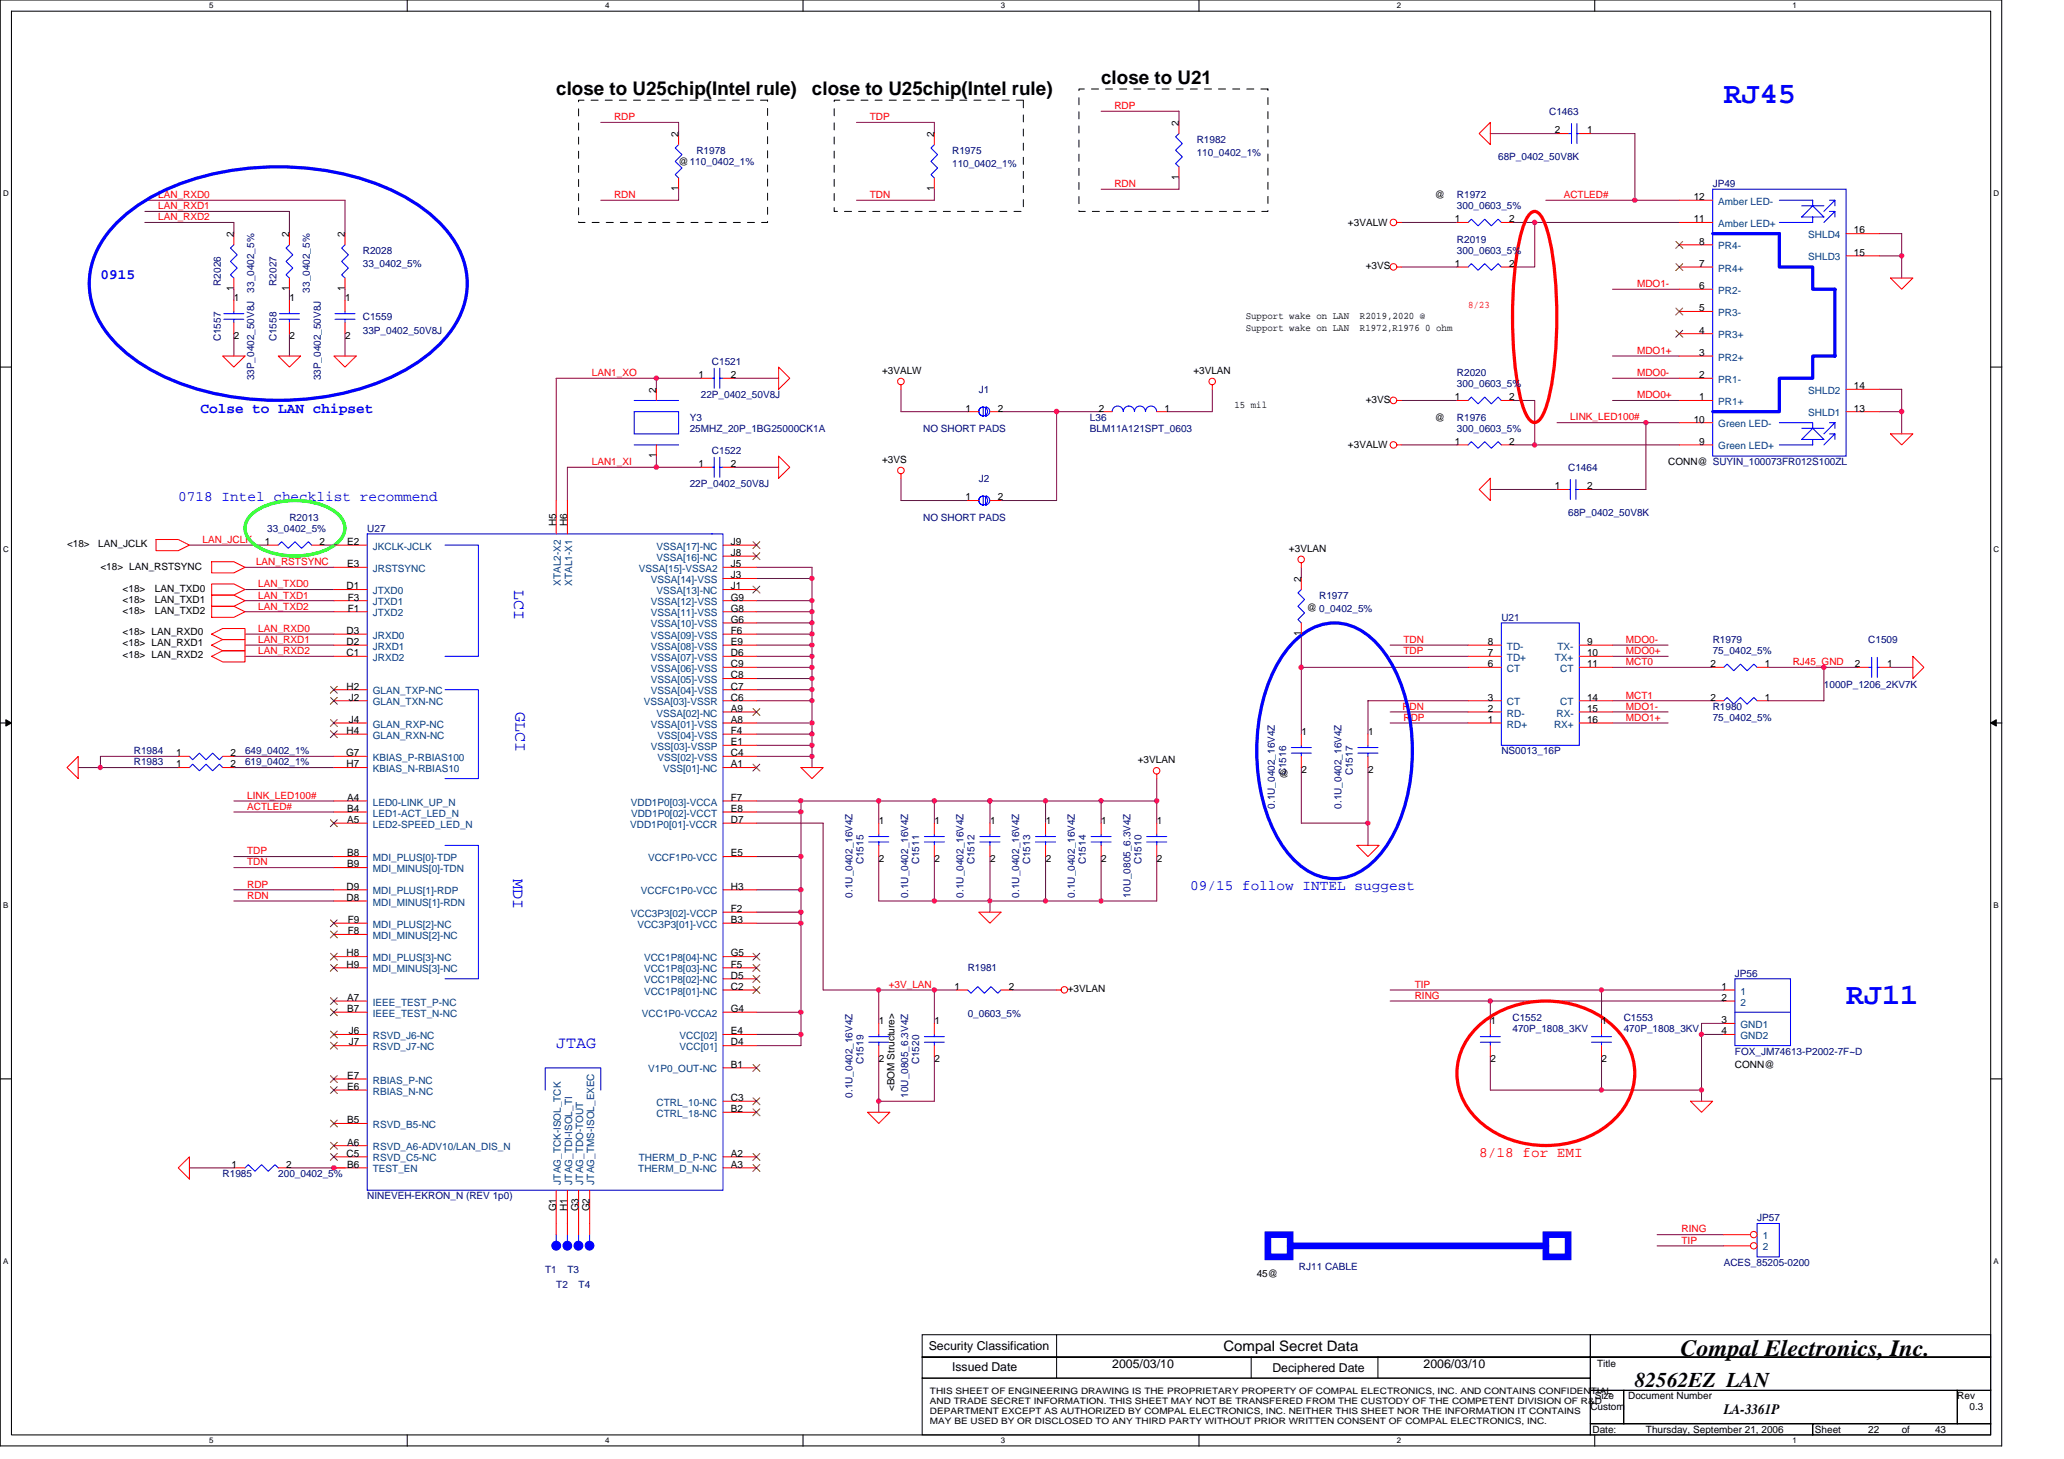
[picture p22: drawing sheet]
<svg xmlns="http://www.w3.org/2000/svg" width="297mm" height="210mm" viewBox="0 0 297 210" stroke-linecap="round" stroke-linejoin="round" font-family="sans-serif">
<defs><g id="words">
<g font-size="4.3" fill="#00f">
<text x="248.1" y="14.8">RJ45</text>
<text x="265.7" y="144.4">RJ11</text>
</g>
<text font-size="3.3" x="241.8" y="195.1">Compal Electronics, Inc.</text>
<text font-size="3" x="235.3" y="199.6">82562EZ LAN</text>
<g font-size="2.7">
<text x="80" y="13.7">close to U25chip(Intel rule)</text>
<text x="116.9" y="13.7">close to U25chip(Intel rule)</text>
<text x="158.5" y="12.1">close to U21</text>
</g>
<g font-size="2.4" fill="#00f">
<text x="74" y="84.8" transform="rotate(90 74 84.8)">LCI</text>
<text x="74.2" y="102.4" transform="rotate(90 74.2 102.4)">GLCI</text>
<text x="73.9" y="126.4" transform="rotate(90 73.9 126.4)">MDI</text>
<text x="80" y="150.7">JTAG</text>
</g>
<g font-size="2.1" fill="#00f">
<text x="14.5" y="40.2">0915</text>
<text x="28.8" y="59.4">Colse to LAN chipset</text>
<text x="25.7" y="72.1">0718 Intel checklist recommend</text>
<text x="171.3" y="128.1">09/15 follow INTEL suggest</text>
</g>
<text font-size="2.1" fill="#f00" x="212.9" y="166.5">8/18 for EMI</text>
<g font-size="2.1">
<text x="176.1" y="194.4">Compal Secret Data</text>
<text x="248.1" y="203.5">LA-3361P</text>
</g>
<g font-size="1.8">
<text x="133.7" y="194.2">Security Classification</text>
<text x="137" y="197.3">Issued Date</text>
<text x="160.1" y="196.8">2005/03/10</text>
<text x="183.1" y="197.4">Deciphered Date</text>
<text x="204.9" y="196.8">2006/03/10</text>
</g>
<g font-size="1.4" fill="#f00">
<text x="88.4" y="17.3">RDP</text>
<text x="125.2" y="17.3">TDP</text>
<text x="160.4" y="15.7">RDP</text>
<text x="22.8" y="28.5">LAN_RXD0</text>
<text x="88.4" y="28.5">RDN</text>
<text x="125.2" y="28.5">TDN</text>
<text x="160.4" y="26.9">RDN</text>
<text x="225" y="28.5">ACTLED#</text>
<text x="22.8" y="31.7">LAN_RXD2</text>
<text x="22.8" y="30.1">LAN_RXD1</text>
<text x="235.6" y="41.3">MDO1-</text>
<text x="211.3" y="44.4">8/23</text>
<text x="235.6" y="50.9">MDO1+</text>
<text x="85.2" y="54.1">LAN1_XO</text>
<text x="235.6" y="57.3">MDO0+</text>
<text x="235.6" y="54.1">MDO0-</text>
<text x="226" y="60.5">LINK_LED100#</text>
<text x="85.2" y="66.9">LAN1_XI</text>
<text x="29.2" y="78.1">LAN_JCLK</text>
<text x="36.8" y="81.3">LAN_RSTSYNC</text>
<text x="37.2" y="87.7">LAN_TXD2</text>
<text x="37.2" y="86.1">LAN_TXD1</text>
<text x="37.2" y="84.5">LAN_TXD0</text>
<text x="37.2" y="92.5">LAN_RXD1</text>
<text x="37.2" y="90.9">LAN_RXD0</text>
<text x="37.2" y="94.1">LAN_RXD2</text>
<text x="202" y="92.5">TDN</text>
<text x="202" y="94.1">TDP</text>
<text x="234" y="92.5">MDO0-</text>
<text x="234" y="94.1">MDO0+</text>
<text x="234" y="95.7">MCT0</text>
<text x="258" y="95.7">RJ45_GND</text>
<text x="234" y="100.5">MCT1</text>
<text x="201.8" y="102.1">RDN</text>
<text x="202" y="103.7">RDP</text>
<text x="234" y="103.7">MDO1+</text>
<text x="234" y="102.1">MDO1-</text>
<text x="35.6" y="114.9">LINK_LED100#</text>
<text x="35.6" y="116.5">ACTLED#</text>
<text x="35.6" y="124.5">TDN</text>
<text x="35.6" y="122.9">TDP</text>
<text x="35.6" y="127.7">RDP</text>
<text x="35.6" y="129.3">RDN</text>
<text x="127.9" y="142.1">+3V_LAN</text>
<text x="203.6" y="142.1">TIP</text>
<text x="203.6" y="143.7">RING</text>
<text x="242" y="177.3">RING</text>
<text x="242" y="178.9">TIP</text>
</g>
<g font-size="1.4" fill="#000080">
<text x="222.9" y="16.5">C1463</text>
<text x="100.2" y="22.1">R1978</text>
<text x="137" y="22.1">R1975</text>
<text x="172.2" y="20.5">R1982</text>
<text x="172.2" y="22.4">110_0402_1%</text>
<text x="215.6" y="23.1">68P_0402_50V8K</text>
<text x="137" y="24">110_0402_1%</text>
<text x="209.7" y="28.5">R1972</text>
<text x="246.5" y="26.9">JP49</text>
<text x="209.7" y="30.1">300_0603_5%</text>
<text x="209.7" y="34.9">R2019</text>
<text x="31.8" y="41.1" transform="rotate(-90 31.8 41.1)">R2026</text>
<text x="39.8" y="41.1" transform="rotate(-90 39.8 41.1)">R2027</text>
<text x="52.2" y="36.5">R2028</text>
<text x="52.2" y="38.4">33_0402_5%</text>
<text x="209.7" y="36.5">300_0603_5%</text>
<text x="36.6" y="42.1" transform="rotate(-90 36.6 42.1)">33_0402_5%</text>
<text x="44.6" y="42.1" transform="rotate(-90 44.6 42.1)">33_0402_5%</text>
<text x="52.2" y="46.1">C1559</text>
<text x="31.8" y="49.1" transform="rotate(-90 31.8 49.1)">C1557</text>
<text x="39.8" y="49.1" transform="rotate(-90 39.8 49.1)">C1558</text>
<text x="52.2" y="48">33P_0402_50V8J</text>
<text x="102.5" y="52.5">C1521</text>
<text x="36.6" y="54.7" transform="rotate(-90 36.6 54.7)">33P_0402_50V8J</text>
<text x="46.2" y="54.7" transform="rotate(-90 46.2 54.7)">33P_0402_50V8J</text>
<text x="100.9" y="57.3">22P_0402_50V8J</text>
<text x="140.9" y="56.5">J1</text>
<text x="209.7" y="54.1">R2020</text>
<text x="209.7" y="55.7">300_0603_5%</text>
<text x="99.3" y="60.5">Y3</text>
<text x="99.3" y="62.1">25MHZ_20P_1BG25000CK1A</text>
<text x="102.5" y="65.3">C1522</text>
<text x="132.9" y="62.1">NO SHORT PADS</text>
<text x="156.9" y="60.5">L36</text>
<text x="156.9" y="62.1">BLM11A121SPT_0603</text>
<text x="209.7" y="60.5">R1976</text>
<text x="209.7" y="62.1">300_0603_5%</text>
<text x="99.3" y="70.1">22P_0402_50V8J</text>
<text x="140.9" y="69.3">J2</text>
<text x="225.7" y="67.7">C1464</text>
<text x="38.5" y="76.5">33_0402_5%</text>
<text x="41.7" y="74.9">R2013</text>
<text x="52.8" y="76.5">U27</text>
<text x="132.9" y="74.9">NO SHORT PADS</text>
<text x="225.7" y="74.3">68P_0402_50V8K</text>
<text x="189.8" y="86.1">R1977</text>
<text x="216.1" y="89.3">U21</text>
<text x="246.5" y="92.5">R1979</text>
<text x="246.5" y="94.1">75_0402_5%</text>
<text x="268.9" y="92.5">C1509</text>
<text x="262.5" y="98.9">1000P_1206_2KV7K</text>
<text x="246.5" y="102.1">R1980</text>
<text x="246.5" y="103.7">75_0402_5%</text>
<text x="19.3" y="110.1">R1983</text>
<text x="19.3" y="108.5">R1984</text>
<text x="35.3" y="110.1">619_0402_1%</text>
<text x="35.3" y="108.5">649_0402_1%</text>
<text x="185.1" y="111.5" transform="rotate(-90 185.1 111.5)">C1516</text>
<text x="194.7" y="111.5" transform="rotate(-90 194.7 111.5)">C1517</text>
<text x="216.1" y="108.5">NS0013_16P</text>
<text x="183.5" y="116.4" transform="rotate(-90 183.5 116.4)">0.1U_0402_16V4Z</text>
<text x="193.1" y="116.4" transform="rotate(-90 193.1 116.4)">0.1U_0402_16V4Z</text>
<text x="124.3" y="124.4" transform="rotate(-90 124.3 124.4)">C1515</text>
<text x="132.3" y="124.4" transform="rotate(-90 132.3 124.4)">C1511</text>
<text x="140.3" y="124.4" transform="rotate(-90 140.3 124.4)">C1512</text>
<text x="148.3" y="124.4" transform="rotate(-90 148.3 124.4)">C1513</text>
<text x="156.3" y="124.4" transform="rotate(-90 156.3 124.4)">C1514</text>
<text x="164.3" y="124.4" transform="rotate(-90 164.3 124.4)">C1510</text>
<text x="122.7" y="129.1" transform="rotate(-90 122.7 129.1)">0.1U_0402_16V4Z</text>
<text x="130.7" y="129.1" transform="rotate(-90 130.7 129.1)">0.1U_0402_16V4Z</text>
<text x="138.7" y="129.1" transform="rotate(-90 138.7 129.1)">0.1U_0402_16V4Z</text>
<text x="146.7" y="129.1" transform="rotate(-90 146.7 129.1)">0.1U_0402_16V4Z</text>
<text x="154.7" y="129.1" transform="rotate(-90 154.7 129.1)">0.1U_0402_16V4Z</text>
<text x="162.7" y="129.1" transform="rotate(-90 162.7 129.1)">10U_0805_6.3V4Z</text>
<text x="139.3" y="139.7">R1981</text>
<text x="249.7" y="140.5">JP56</text>
<text x="139.3" y="146.3">0_0603_5%</text>
<text x="217.7" y="146.9">C1552</text>
<text x="217.7" y="148.5">470P_1808_3KV</text>
<text x="233.7" y="146.9">C1553</text>
<text x="233.7" y="148.5">470P_1808_3KV</text>
<text x="124.3" y="153.1" transform="rotate(-90 124.3 153.1)">C1519</text>
<text x="132.3" y="153.1" transform="rotate(-90 132.3 153.1)">C1520</text>
<text x="249.7" y="151.7">FOX_JM74613-P2002-7F~D</text>
<text x="122.7" y="157.9" transform="rotate(-90 122.7 157.9)">0.1U_0402_16V4Z</text>
<text x="130.7" y="157.9" transform="rotate(-90 130.7 157.9)">10U_0805_6.3V4Z</text>
<text x="32" y="169.3">R1985</text>
<text x="40" y="169.3">200_0402_5%</text>
<text x="52.8" y="172.5">NINEVEH-EKRON_N (REV 1p0)</text>
<text x="252.9" y="175.7">JP57</text>
<text x="78.5" y="183.1">T1</text>
<text x="80" y="185.3">T2</text>
<text x="81.7" y="183.1">T3</text>
<text x="83.3" y="185.3">T4</text>
<text x="186.9" y="182.8">RJ11 CABLE</text>
<text x="248.1" y="182.1">ACES_85205-0200</text>
</g>
<g font-size="1.4">
<text x="97.6" y="19.7" transform="rotate(-90 97.6 19.7)">2</text>
<text x="97.7" y="23.7">@110_0402_1%</text>
<text x="134.4" y="19.7" transform="rotate(-90 134.4 19.7)">2</text>
<text x="169.6" y="18.1" transform="rotate(-90 169.6 18.1)">2</text>
<text x="223.7" y="19.2">2</text>
<text x="228.4" y="19.2">1</text>
<text x="97.6" y="27.5" transform="rotate(-90 97.6 27.5)">1</text>
<text x="134.4" y="27.5" transform="rotate(-90 134.4 27.5)">1</text>
<text x="169.6" y="25.9" transform="rotate(-90 169.6 25.9)">1</text>
<text x="206.5" y="28.5">@</text>
<text x="243.8" y="28.8">12</text>
<text x="33.6" y="34.1" transform="rotate(-90 33.6 34.1)">2</text>
<text x="41.6" y="34.1" transform="rotate(-90 41.6 34.1)">2</text>
<text x="49.6" y="34.1" transform="rotate(-90 49.6 34.1)">2</text>
<text x="194" y="32.5">+3VALW</text>
<text x="209.4" y="32">1</text>
<text x="217.2" y="32">2</text>
<text x="243.8" y="32">11</text>
<text x="244.6" y="35.2">8</text>
<text x="266.8" y="33.6">16</text>
<text x="33.6" y="41.9" transform="rotate(-90 33.6 41.9)">1</text>
<text x="41.6" y="41.9" transform="rotate(-90 41.6 41.9)">1</text>
<text x="49.6" y="41.9" transform="rotate(-90 49.6 41.9)">1</text>
<text x="196.6" y="38.7">+3VS</text>
<text x="209.4" y="38.4">1</text>
<text x="217.2" y="38.4">2</text>
<text x="244.6" y="41.6">6</text>
<text x="244.6" y="38.4">7</text>
<text x="266.8" y="36.8">15</text>
<text x="33.7" y="43.4">1</text>
<text x="41.7" y="43.4">1</text>
<text x="49.7" y="43.4">1</text>
<text x="179.3" y="46">Support wake on LAN</text>
<text x="179.3" y="47.6">Support wake on LAN</text>
<text x="195.7" y="46">R2019,2020 @</text>
<text x="195.7" y="47.6">R1972,R1976 0 ohm</text>
<text x="244.6" y="48">4</text>
<text x="244.6" y="44.8">5</text>
<text x="33.7" y="48.8">2</text>
<text x="41.7" y="48.8">2</text>
<text x="49.7" y="48.8">2</text>
<text x="126.9" y="53.8">+3VALW</text>
<text x="171.7" y="53.8">+3VLAN</text>
<text x="244.6" y="51.2">3</text>
<text x="94.4" y="56.5" transform="rotate(-90 94.4 56.5)">2</text>
<text x="100.5" y="54.4">1</text>
<text x="105.2" y="54.4">2</text>
<text x="138.9" y="59.2">1</text>
<text x="143.6" y="59.2">2</text>
<text x="158.1" y="59.2">2</text>
<text x="167.6" y="59.2">1</text>
<text x="177.7" y="58.8">15 mil</text>
<text x="196.6" y="58">+3VS</text>
<text x="209.4" y="57.6">1</text>
<text x="217.2" y="57.6">2</text>
<text x="244.6" y="54.4">2</text>
<text x="244.6" y="57.6">1</text>
<text x="266.8" y="59.2">13</text>
<text x="266.8" y="56">14</text>
<text x="94.4" y="65.9" transform="rotate(-90 94.4 65.9)">1</text>
<text x="194" y="64.5">+3VALW</text>
<text x="206.5" y="60.5">@</text>
<text x="209.4" y="64">1</text>
<text x="217.2" y="64">2</text>
<text x="243.8" y="60.8">10</text>
<text x="244.6" y="64">9</text>
<text x="100.5" y="67.2">1</text>
<text x="105.2" y="67.2">2</text>
<text x="126.9" y="66.6">+3VS</text>
<text x="138.9" y="72">1</text>
<text x="143.6" y="72">2</text>
<text x="223.7" y="70.4">1</text>
<text x="228.4" y="70.4">2</text>
<text x="240.1" y="66.9">CONN@ SUYIN_100073FR012S100ZL</text>
<text x="80" y="75.7" transform="rotate(-90 80 75.7)">H5</text>
<text x="81.6" y="75.7" transform="rotate(-90 81.6 75.7)">H6</text>
<text x="9.6" y="78.7">&lt;18&gt;</text>
<text x="14.1" y="78.7">LAN_JCLK</text>
<text x="14.5" y="82">&lt;18&gt; LAN_RSTSYNC</text>
<text x="38.1" y="78.4">1</text>
<text x="46" y="78.4">2</text>
<text x="50" y="78.4">E2</text>
<text x="50" y="81.6">E3</text>
<text x="105.2" y="78.4">J9</text>
<text x="105.2" y="80">J8</text>
<text x="105.2" y="83.2">J3</text>
<text x="105.2" y="81.6">J5</text>
<text x="185.5" y="79.4">+3VLAN</text>
<text x="187.3" y="83.7" transform="rotate(-90 187.3 83.7)">2</text>
<text x="17.6" y="85.2">&lt;18&gt;</text>
<text x="17.6" y="86.7">&lt;18&gt;</text>
<text x="17.6" y="88.3">&lt;18&gt;</text>
<text x="22.3" y="85.2">LAN_TXD0</text>
<text x="22.3" y="86.7">LAN_TXD1</text>
<text x="22.3" y="88.3">LAN_TXD2</text>
<text x="49.9" y="84.8">D1</text>
<text x="50" y="86.4">F3</text>
<text x="50" y="88">F1</text>
<text x="105.2" y="84.8">J1</text>
<text x="105.2" y="86.4">G9</text>
<text x="105.2" y="88">G8</text>
<text x="105.2" y="89.6">G6</text>
<text x="188.1" y="87.9">@ 0_0402_5%</text>
<text x="17.6" y="91.4">&lt;18&gt; LAN_RXD0</text>
<text x="17.6" y="93">&lt;18&gt; LAN_RXD1</text>
<text x="17.6" y="94.6">&lt;18&gt; LAN_RXD2</text>
<text x="49.9" y="91.2">D3</text>
<text x="49.9" y="92.8">D2</text>
<text x="49.9" y="94.4">C1</text>
<text x="105.2" y="91.2">F6</text>
<text x="105.2" y="92.8">E9</text>
<text x="105.2" y="94.4">D6</text>
<text x="105.2" y="96">C9</text>
<text x="187.3" y="91.5" transform="rotate(-90 187.3 91.5)">1</text>
<text x="214.1" y="96">6</text>
<text x="214.1" y="94.4">7</text>
<text x="214.1" y="92.8">8</text>
<text x="228.4" y="94.4">10</text>
<text x="228.4" y="96">11</text>
<text x="228.4" y="92.8">9</text>
<text x="246.1" y="96">2</text>
<text x="254" y="96">1</text>
<text x="267" y="96">2</text>
<text x="271.6" y="96">1</text>
<text x="49.9" y="99.2">H2</text>
<text x="50.2" y="100.8">J2</text>
<text x="105.2" y="97.6">C8</text>
<text x="105.2" y="99.2">C7</text>
<text x="105.2" y="100.8">C6</text>
<text x="214.1" y="100.8">3</text>
<text x="228.4" y="100.8">14</text>
<text x="246.1" y="100.8">2</text>
<text x="254" y="100.8">1</text>
<text x="49.9" y="105.6">H4</text>
<text x="50.2" y="104">J4</text>
<text x="105.2" y="102.4">A9</text>
<text x="105.2" y="105.6">F4</text>
<text x="105.2" y="104">A8</text>
<text x="105.2" y="107.2">E1</text>
<text x="187.3" y="105.8">1</text>
<text x="196.9" y="105.8">1</text>
<text x="214.1" y="104">1</text>
<text x="214.1" y="102.4">2</text>
<text x="228.4" y="104">16</text>
<text x="228.4" y="102.4">15</text>
<text x="25.3" y="110.4">1</text>
<text x="25.3" y="108.8">1</text>
<text x="33.2" y="110.4">2</text>
<text x="33.2" y="108.8">2</text>
<text x="49.8" y="108.8">G7</text>
<text x="49.9" y="110.4">H7</text>
<text x="105.2" y="108.8">C4</text>
<text x="105.2" y="110.4">A1</text>
<text x="163.7" y="109.8">+3VLAN</text>
<text x="184.1" y="111.7">@</text>
<text x="187.3" y="111.2">2</text>
<text x="196.9" y="111.2">2</text>
<text x="50" y="115.2">A4</text>
<text x="50" y="116.8">B4</text>
<text x="50" y="118.4">A5</text>
<text x="105.2" y="115.2">F7</text>
<text x="105.2" y="116.8">E8</text>
<text x="105.2" y="118.4">D7</text>
<text x="126.5" y="118.6">1</text>
<text x="134.5" y="118.6">1</text>
<text x="142.5" y="118.6">1</text>
<text x="150.5" y="118.6">1</text>
<text x="158.5" y="118.6">1</text>
<text x="166.5" y="118.6">1</text>
<text x="50" y="124.8">B9</text>
<text x="50" y="123.2">B8</text>
<text x="105.2" y="123.2">E5</text>
<text x="126.5" y="124">2</text>
<text x="134.5" y="124">2</text>
<text x="142.5" y="124">2</text>
<text x="150.5" y="124">2</text>
<text x="158.5" y="124">2</text>
<text x="166.5" y="124">2</text>
<text x="49.9" y="129.6">D8</text>
<text x="49.9" y="128">D9</text>
<text x="105.2" y="131.2">F2</text>
<text x="105.2" y="128">H3</text>
<text x="49.9" y="137.6">H8</text>
<text x="50" y="134.4">F8</text>
<text x="50" y="132.8">F9</text>
<text x="105.2" y="137.6">G5</text>
<text x="105.2" y="132.8">B3</text>
<text x="49.9" y="139.2">H9</text>
<text x="50" y="144">A7</text>
<text x="105.2" y="139.2">F5</text>
<text x="105.2" y="140.8">D5</text>
<text x="105.2" y="142.4">C2</text>
<text x="137.3" y="142.4">1</text>
<text x="145.2" y="142.4">2</text>
<text x="153.7" y="142.7">+3VLAN</text>
<text x="247.8" y="142.4">1</text>
<text x="247.8" y="144">2</text>
<text x="50" y="145.6">B7</text>
<text x="50.2" y="148.8">J6</text>
<text x="105.2" y="148.8">E4</text>
<text x="105.2" y="145.6">G4</text>
<text x="126.5" y="147.4">1</text>
<text x="134.5" y="147.4">1</text>
<text x="214.5" y="147.4">1</text>
<text x="230.5" y="147.4">1</text>
<text x="247.8" y="147.2">3</text>
<text x="247.8" y="148.8">4</text>
<text x="50" y="155.2">E7</text>
<text x="50.2" y="150.4">J7</text>
<text x="105.2" y="153.6">B1</text>
<text x="105.2" y="150.4">D4</text>
<text x="126.5" y="152.8">2</text>
<text x="134.5" y="152.8">2</text>
<text x="214.5" y="152.8">2</text>
<text x="230.5" y="152.8">2</text>
<text x="249.7" y="153.6">CONN@</text>
<text x="50" y="161.6">B5</text>
<text x="50" y="156.8">E6</text>
<text x="105.2" y="158.4">C3</text>
<text x="105.2" y="160">B2</text>
<text x="128.8" y="157" transform="rotate(-90 128.8 157)">&lt;BOM Structure&gt;</text>
<text x="33.3" y="168">1</text>
<text x="41.2" y="168">2</text>
<text x="49.9" y="166.4">C5</text>
<text x="50" y="164.8">A6</text>
<text x="50" y="168">B6</text>
<text x="105.2" y="168">A3</text>
<text x="105.2" y="166.4">A2</text>
<text x="80" y="174.3" transform="rotate(-90 80 174.3)">G1</text>
<text x="81.6" y="174.2" transform="rotate(-90 81.6 174.2)">H1</text>
<text x="83.2" y="174.3" transform="rotate(-90 83.2 174.3)">G3</text>
<text x="84.8" y="174.3" transform="rotate(-90 84.8 174.3)">G2</text>
<text x="180.9" y="183.7">45@</text>
<text x="229.8" y="196.7">Title</text>
<text x="228.9" y="202.9">Custom</text>
<text x="229.5" y="201.3">Size</text>
<text x="234.3" y="201.3">Document Number</text>
<text x="281.7" y="201.3">Rev</text>
<text x="283.4" y="202.9">0.3</text>
<text x="229.2" y="206.1">Date:</text>
<text x="236.9" y="206.1">Thursday, September 21, 2006</text>
<text x="261.2" y="206.1">Sheet</text>
<text x="268.9" y="206.1">22</text>
<text x="273.7" y="206.1">of</text>
<text x="278.5" y="206.1">43</text>
</g>
<g font-size="1.4" fill="#004080">
<text x="247.3" y="29.5">Amber LED-</text>
<text x="247.3" y="35.9">PR4-</text>
<text x="247.3" y="32.7">Amber LED+</text>
<text x="260.2" y="34.3">SHLD4</text>
<text x="247.3" y="39.1">PR4+</text>
<text x="260.2" y="37.5">SHLD3</text>
<text x="247.3" y="45.5">PR3-</text>
<text x="247.3" y="42.3">PR2-</text>
<text x="247.3" y="51.9">PR2+</text>
<text x="247.3" y="48.7">PR3+</text>
<text x="247.3" y="55.1">PR1-</text>
<text x="247.3" y="58.3">PR1+</text>
<text x="260.2" y="59.9">SHLD1</text>
<text x="260.2" y="56.7">SHLD2</text>
<text x="247.3" y="64.7">Green LED+</text>
<text x="247.3" y="61.5">Green LED-</text>
<text x="53.7" y="79.1">JKCLK-JCLK</text>
<text x="53.7" y="82.3">JRSTSYNC</text>
<text x="91.9" y="82.3">VSSA[15]-VSSA2</text>
<text x="93.7" y="83.9">VSSA[14]-VSS</text>
<text x="94.5" y="79.1">VSSA[17]-NC</text>
<text x="94.5" y="80.7">VSSA[16]-NC</text>
<text x="53.7" y="85.5">JTXD0</text>
<text x="53.7" y="87.1">JTXD1</text>
<text x="53.7" y="88.7">JTXD2</text>
<text x="80.7" y="84.3" transform="rotate(-90 80.7 84.3)">XTAL2-X2</text>
<text x="82.3" y="84.3" transform="rotate(-90 82.3 84.3)">XTAL1-X1</text>
<text x="93.7" y="87.1">VSSA[12]-VSS</text>
<text x="93.7" y="88.7">VSSA[11]-VSS</text>
<text x="94.5" y="85.5">VSSA[13]-NC</text>
<text x="53.7" y="91.9">JRXD0</text>
<text x="53.7" y="93.5">JRXD1</text>
<text x="53.7" y="95.1">JRXD2</text>
<text x="93.7" y="90.3">VSSA[10]-VSS</text>
<text x="93.7" y="91.9">VSSA[09]-VSS</text>
<text x="93.7" y="93.5">VSSA[08]-VSS</text>
<text x="93.7" y="95.1">VSSA[07]-VSS</text>
<text x="216.9" y="95.1">TD+</text>
<text x="216.9" y="93.5">TD-</text>
<text x="223.8" y="95.1">TX+</text>
<text x="224.1" y="93.5">TX-</text>
<text x="53.7" y="101.5">GLAN_TXN-NC</text>
<text x="53.7" y="99.9">GLAN_TXP-NC</text>
<text x="92.6" y="101.5">VSSA[03]-VSSR</text>
<text x="93.7" y="96.7">VSSA[06]-VSS</text>
<text x="93.7" y="98.3">VSSA[05]-VSS</text>
<text x="93.7" y="99.9">VSSA[04]-VSS</text>
<text x="216.9" y="101.5">CT</text>
<text x="216.9" y="96.7">CT</text>
<text x="224.5" y="96.7">CT</text>
<text x="224.5" y="101.5">CT</text>
<text x="53.7" y="106.3">GLAN_RXN-NC</text>
<text x="53.7" y="104.7">GLAN_RXP-NC</text>
<text x="93.7" y="104.7">VSSA[01]-VSS</text>
<text x="93.7" y="107.9">VSS[03]-VSSP</text>
<text x="94.5" y="103.1">VSSA[02]-NC</text>
<text x="94.6" y="106.3">VSS[04]-VSS</text>
<text x="216.9" y="104.7">RD+</text>
<text x="216.9" y="103.1">RD-</text>
<text x="223.6" y="104.7">RX+</text>
<text x="224" y="103.1">RX-</text>
<text x="53.7" y="111.1">KBIAS_N-RBIAS10</text>
<text x="53.7" y="109.5">KBIAS_P-RBIAS100</text>
<text x="94.6" y="109.5">VSS[02]-VSS</text>
<text x="95.4" y="111.1">VSS[01]-NC</text>
<text x="53.7" y="115.9">LED0-LINK_UP_N</text>
<text x="53.7" y="117.5">LED1-ACT_LED_N</text>
<text x="53.7" y="119.1">LED2-SPEED_LED_N</text>
<text x="90.7" y="119.1">VDD1P0[01]-VCCR</text>
<text x="90.8" y="115.9">VDD1P0[03]-VCCA</text>
<text x="90.8" y="117.5">VDD1P0[02]-VCCT</text>
<text x="53.7" y="125.5">MDI_MINUS[0]-TDN</text>
<text x="53.7" y="123.9">MDI_PLUS[0]-TDP</text>
<text x="93.3" y="123.9">VCCF1P0-VCC</text>
<text x="53.7" y="130.3">MDI_MINUS[1]-RDN</text>
<text x="53.7" y="128.7">MDI_PLUS[1]-RDP</text>
<text x="90.8" y="131.9">VCC3P3[02]-VCCP</text>
<text x="92.2" y="128.7">VCCFC1P0-VCC</text>
<text x="53.7" y="135.1">MDI_MINUS[2]-NC</text>
<text x="53.7" y="133.5">MDI_PLUS[2]-NC</text>
<text x="91.7" y="133.5">VCC3P3[01]-VCC</text>
<text x="53.7" y="139.9">MDI_MINUS[3]-NC</text>
<text x="53.7" y="138.3">MDI_PLUS[3]-NC</text>
<text x="92.7" y="138.3">VCC1P8[04]-NC</text>
<text x="92.7" y="139.9">VCC1P8[03]-NC</text>
<text x="92.7" y="141.5">VCC1P8[02]-NC</text>
<text x="92.7" y="143.1">VCC1P8[01]-NC</text>
<text x="250.5" y="143.1">1</text>
<text x="53.7" y="146.3">IEEE_TEST_N-NC</text>
<text x="53.7" y="144.7">IEEE_TEST_P-NC</text>
<text x="53.7" y="149.5">RSVD_J6-NC</text>
<text x="92.4" y="146.3">VCC1P0-VCCA2</text>
<text x="97.8" y="149.5">VCC[02]</text>
<text x="250.5" y="144.7">2</text>
<text x="250.5" y="147.9">GND1</text>
<text x="250.5" y="149.5">GND2</text>
<text x="53.7" y="155.9">RBIAS_P-NC</text>
<text x="53.7" y="151.1">RSVD_J7-NC</text>
<text x="93.3" y="154.3">V1P0_OUT-NC</text>
<text x="97.8" y="151.1">VCC[01]</text>
<text x="53.7" y="157.5">RBIAS_N-NC</text>
<text x="94.5" y="159.1">CTRL_10-NC</text>
<text x="94.5" y="160.7">CTRL_18-NC</text>
<text x="53.7" y="162.3">RSVD_B5-NC</text>
<text x="53.7" y="165.5">RSVD_A6-ADV10/LAN_DIS_N</text>
<text x="53.7" y="167.1">RSVD_C5-NC</text>
<text x="91.9" y="167.1">THERM_D_P-NC</text>
<text x="53.7" y="168.7">TEST_EN</text>
<text x="80.7" y="170.4" transform="rotate(-90 80.7 170.4)">JTAG_TCK-ISOL_TCK</text>
<text x="82.3" y="170.4" transform="rotate(-90 82.3 170.4)">JTAG_TDI-ISOL_TI</text>
<text x="83.9" y="170.4" transform="rotate(-90 83.9 170.4)">JTAG_TDO-TOUT</text>
<text x="85.5" y="170.4" transform="rotate(-90 85.5 170.4)">JTAG_TMS-ISOL_EXEC</text>
<text x="91.9" y="168.7">THERM_D_N-NC</text>
<text x="253.7" y="178.3">1</text>
<text x="253.7" y="179.9">2</text>
</g>
<g font-size="1.3">
<text x="133.8" y="200.5">THIS SHEET OF ENGINEERING DRAWING IS THE PROPRIETARY PROPERTY OF COMPAL ELECTRONICS, INC. AND CONTAINS CONFIDENTIAL</text>
<text x="133.8" y="202">AND TRADE SECRET INFORMATION. THIS SHEET MAY NOT BE TRANSFERED FROM THE CUSTODY OF THE COMPETENT DIVISION OF R&amp;D</text>
<text x="133.8" y="203.5">DEPARTMENT EXCEPT AS AUTHORIZED BY COMPAL ELECTRONICS, INC. NEITHER THIS SHEET NOR THE INFORMATION IT CONTAINS</text>
<text x="133.8" y="204.9">MAY BE USED BY OR DISCLOSED TO ANY THIRD PARTY WITHOUT PRIOR WRITTEN CONSENT OF COMPAL ELECTRONICS, INC.</text>
</g>
<g font-size="1.1">
<text x="30.1" y="1.2">5</text>
<text x="87.1" y="1.2">4</text>
<text x="144" y="1.2">3</text>
<text x="201" y="1.2">2</text>
<text x="258" y="1.2">1</text>
<text x=".4" y="28.2">D</text>
<text x="286.9" y="28.2">D</text>
<text x=".4" y="79.4">C</text>
<text x="286.9" y="79.4">C</text>
<text x=".4" y="130.6">B</text>
<text x="286.9" y="130.6">B</text>
<text x=".4" y="181.8">A</text>
<text x="286.9" y="181.8">A</text>
<text x="30.1" y="207.6">5</text>
<text x="87.1" y="207.6">4</text>
<text x="144" y="207.6">3</text>
<text x="201" y="207.6">2</text>
<text x="258" y="207.6">1</text>
</g>
</g></defs>
<path d="M0 0h288.1v208h-288.1zM1.6 1.6h284.9v204.8h-284.9z" fill="none" stroke="#000" stroke-width=".15"/>
<g fill="#fff">
<path d="M30.1 .2h.6v1.2h-.6z"/>
<path d="M30.1 206.6h.6v1.3h-.6z"/>
</g>
<path d="M58.6 0v1.6M58.6 206.4v1.6" fill="none" stroke="#000" stroke-width=".15"/>
<g fill="#fff">
<path d="M87.1 .2h.6v1.2h-.6z"/>
<path d="M87.1 206.6h.6v1.3h-.6z"/>
</g>
<path d="M115.6 0v1.6M115.6 206.4v1.6" fill="none" stroke="#000" stroke-width=".15"/>
<g fill="#fff">
<path d="M144 .2h.6v1.2h-.6z"/>
<path d="M144 206.6h.6v1.3h-.6z"/>
</g>
<path d="M172.5 0v1.6M172.5 206.4v1.6" fill="none" stroke="#000" stroke-width=".15"/>
<g fill="#fff">
<path d="M201 .2h.6v1.2h-.6z"/>
<path d="M201 206.6h.6v1.3h-.6z"/>
</g>
<path d="M229.5 0v1.6M229.5 206.4v1.6" fill="none" stroke="#000" stroke-width=".15"/>
<g fill="#fff">
<path d="M258 .2h.6v1.2h-.6z"/>
<path d="M258 206.6h.6v1.3h-.6z"/>
<path d="M.4 27.2h.8v1.3h-.8z"/>
<path d="M286.9 27.2h.8v1.3h-.8z"/>
<path d="M.4 78.4h.8v1.3h-.8z"/>
<path d="M286.9 78.4h.8v1.3h-.8z"/>
</g>
<path d="M0 52.8h1.6M286.5 52.8h1.6" fill="none" stroke="#000" stroke-width=".15"/>
<g fill="#fff">
<path d="M.4 129.6h.8v1.3h-.8z"/>
<path d="M286.9 129.6h.7v1.3h-.7z"/>
</g>
<path d="M0 104h1.6M286.5 104h1.6" fill="none" stroke="#000" stroke-width=".15"/>
<path d="M.8 103.5l.8 .5-.8 .5zM286.5 104l.8-.5v1z" fill="#000" stroke="#000" stroke-width=".14"/>
<g fill="#fff">
<path d="M.4 180.8h.8v1.3h-.8z"/>
<path d="M286.9 180.8h.7v1.3h-.7z"/>
</g>
<g fill="none" stroke="#000" stroke-width=".15">
<path d="M0 155.2h1.6M286.5 155.2h1.6M132.7 192h96.2v3.2h-96.2zM132.7 195.2h96.2v3.1h-96.2zM132.7 198.3h96.2v8.1h-96.2zM152.1 192v6.3M180.1 195.2v3.1M198.3 195.2v3.1M228.9 192h57.6v3.2h-57.6zM228.9 195.2h57.6v4.8h-57.6zM228.9 204.8h32v1.6h-32zM228.9 200h4.8v4.8h-4.8z"/>
<path d="M233.7 200h48v4.8h-48zM260.9 204.8h25.6v1.6h-25.6zM281.7 200h4.8v4.8h-4.8z"/>
</g>
<g fill="none" stroke="#800040" stroke-width=".15">
<path d="M86.5 17.6h11.2v1.6M123.3 17.6h11.2v1.6M158.5 16h11.2v1.6M214.5 19.2h9.6M228.9 19.2h6.4v9.6M20.8 32h12.9v1.6M20.8 28.8h28.9v4.8M20.8 30.4h20.9v3.2M97.7 27.2v1.6h-11.2M134.5 27.2v1.6h-11.2M169.7 25.6v1.6h-11.2M201.7 32h8"/>
<path d="M201.7 38.4h8M217.7 32h3.2v6.4h-3.2M220.9 32h20.8M222.5 28.8h19.2M270.5 33.6h3.2v6.4M270.5 36.8h3.2M33.7 41.6v1.6M33.7 48v3.2M41.7 41.6v1.6M41.7 48v3.2M49.7 41.6v1.6M49.7 48v3.2"/>
<path d="M94.5 54.4v1.6M100.9 54.4h-20.9v17.6M105.7 54.4h6.4M129.7 56v3.2h9.6M144.1 59.2h14.4M152.1 59.2v12.8h-8M174.5 56v3.2h-6.4M201.7 57.6h8M217.7 57.6h3.2v6.4h-3.2M232.1 51.2h9.6M232.1 41.6h9.6M232.1 57.6h9.6"/>
<path d="M232.1 54.4h9.6M270.5 56h3.2v6.4M270.5 59.2h3.2M27.3 78.4h11.2M46.5 78.4h1.5M94.5 65.6v1.6M100.9 67.2h-19.2v4.8M105.7 67.2h6.4M129.7 68.8v3.2h9.6M201.7 64h8M214.5 70.4h9.6M220.9 64h20.8"/>
<path d="M224.1 60.8h17.6M236.9 60.8v9.6h-8M35.3 92.8h12.7M35.3 94.4h12.7M35.3 88h12.7M35.3 91.2h12.7M35.3 86.4h12.7M35.3 81.6h12.7M35.3 84.8h12.7M108.9 92.8h8M108.9 94.4h8M108.9 96h8"/>
<path d="M108.9 81.6h8v28.8M108.9 83.2h8M108.9 97.6h8M108.9 88h8M108.9 99.2h8M108.9 89.6h8M108.9 91.2h8M108.9 86.4h8M187.3 96h24M187.3 81.6v1.6M187.3 91.2v14.4M200.1 92.8h11.2"/>
<path d="M200.1 94.4h11.2M232.1 92.8h8M232.1 94.4h8M232.1 96h14.4M254.5 96h12.8M262.5 96v4.8h-8M272.1 96h3.2M11.3 110.4h14.4M25.7 108.8h-11.2v1.6M33.7 110.4h14.3M33.7 108.8h14.3M33.7 115.2h14.3"/>
<path d="M33.7 116.8h14.3M108.9 104h8M108.9 100.8h8M108.9 118.4h9.6v24h19.2M108.9 108.8h8M108.9 115.2h57.6M108.9 105.6h8M108.9 107.2h8M108.9 116.8h6.4M115.3 115.2v35.2h-6.4M126.5 115.2v3.2M134.5 115.2v3.2"/>
<path d="M142.5 115.2v3.2M150.5 115.2v3.2M158.5 115.2v3.2M166.5 112v6.4M187.3 110.4v8h9.6M196.9 110.4v11.2M200.1 104h11.2M200.1 102.4h11.2M211.3 100.8h-14.4v4.8M232.1 104h8M232.1 102.4h8M232.1 100.8h14.4"/>
<path d="M33.7 128h14.3M33.7 124.8h14.3M33.7 129.6h14.3M33.7 123.2h14.3M108.9 128h6.4M108.9 123.2h6.4M108.9 131.2h6.4M108.9 132.8h6.4M126.5 123.2v6.4h40v-6.4M134.5 123.2v6.4M142.5 123.2v8M150.5 123.2v6.4"/>
<path d="M158.5 123.2v6.4M108.9 148.8h6.4M108.9 145.6h6.4M126.5 142.4v4.8M126.5 152v8M134.5 142.4v4.8M134.5 152v6.4h-8M145.7 142.4h6.4M200.1 144h48M200.1 142.4h48M214.5 152v4.8h30.4M214.5 144v3.2"/>
<path d="M230.5 142.4v4.8M230.5 152v4.8M244.9 148.8h3.2M248.1 147.2h-3.2v11.2M27.3 168h6.4M41.7 168h8M238.5 177.6h9.6M238.5 179.2h9.6"/>
</g>
<g fill="#f0f" stroke="#f0f" stroke-width=".15">
<circle cx="220.9" cy="32" r=".32"/>
<circle cx="262.5" cy="96" r=".32"/>
<circle cx="214.5" cy="144" r=".32"/>
<circle cx="220.9" cy="64" r=".32"/>
<circle cx="187.3" cy="96" r=".32"/>
<circle cx="196.9" cy="118.4" r=".31"/>
<circle cx="273.7" cy="36.8" r=".31"/>
<circle cx="273.7" cy="59.2" r=".32"/>
<circle cx="116.8" cy="89.6" r=".31"/>
<circle cx="14.4" cy="110.4" r=".31"/>
<circle cx="116.8" cy="100.8" r=".31"/>
<circle cx="116.8" cy="105.6" r=".31"/>
<circle cx="116.8" cy="94.4" r=".31"/>
<circle cx="142.5" cy="115.2" r=".32"/>
<circle cx="116.8" cy="99.2" r=".32"/>
<circle cx="134.5" cy="142.4" r=".31"/>
<circle cx="230.5" cy="156.8" r=".31"/>
<circle cx="116.8" cy="91.2" r=".32"/>
<circle cx="116.8" cy="88" r=".32"/>
<circle cx="126.5" cy="158.4" r=".31"/>
<circle cx="116.8" cy="108.8" r=".31"/>
<circle cx="244.9" cy="156.8" r=".31"/>
<circle cx="94.5" cy="54.4" r=".31"/>
<circle cx="235.3" cy="28.8" r=".31"/>
<circle cx="116.8" cy="92.8" r=".31"/>
<circle cx="48" cy="168" r=".32"/>
<circle cx="116.8" cy="107.2" r=".32"/>
<circle cx="236.9" cy="60.8" r=".31"/>
<circle cx="150.5" cy="129.6" r=".31"/>
<circle cx="116.8" cy="83.2" r=".32"/>
<circle cx="244.9" cy="148.8" r=".31"/>
<circle cx="115.2" cy="131.2" r=".32"/>
<circle cx="115.2" cy="128" r=".32"/>
<circle cx="126.5" cy="142.4" r=".31"/>
<circle cx="116.8" cy="104" r=".32"/>
<circle cx="116.8" cy="86.4" r=".31"/>
<circle cx="116.8" cy="97.6" r=".31"/>
<circle cx="158.5" cy="129.6" r=".31"/>
<circle cx="142.5" cy="129.6" r=".31"/>
<circle cx="94.4" cy="67.2" r=".32"/>
<circle cx="116.8" cy="96" r=".32"/>
<circle cx="134.5" cy="129.6" r=".31"/>
<circle cx="166.5" cy="115.2" r=".32"/>
<circle cx="158.5" cy="115.2" r=".32"/>
<circle cx="115.3" cy="148.8" r=".31"/>
<circle cx="150.5" cy="115.2" r=".32"/>
<circle cx="115.2" cy="123.2" r=".32"/>
<circle cx="115.3" cy="116.8" r=".31"/>
<circle cx="134.4" cy="115.2" r=".32"/>
<circle cx="115.2" cy="115.2" r=".32"/>
<circle cx="126.4" cy="115.2" r=".32"/>
<circle cx="152.1" cy="59.2" r=".32"/>
<circle cx="115.3" cy="145.6" r=".31"/>
<circle cx="115.3" cy="132.8" r=".31"/>
<circle cx="230.5" cy="142.4" r=".31"/>
</g>
<g fill="none" stroke="#f00" stroke-width=".15">
<path d="M134.5 19.2v1.6M169.7 17.6v1.6M214.5 17.6v3.2l-1.6-1.6zM224.1 19.2h1.6M227.3 19.2h1.6M33.7 33.6v1.6M41.7 33.6v1.6M49.7 33.6v1.6M134.5 25.6v1.6M169.7 24v1.6M201 32h.7M201 38.4h.7"/>
<path d="M209.7 32h1.6M209.7 38.4h1.6M216.1 32h1.6M216.1 38.4h1.6M241.7 32h4.8M241.7 38.4h4.8M241.7 35.2h4.8M241.7 28.8h4.8M265.7 33.6h4.8M265.7 36.8h4.8M32 51.2h3.3l-1.6 1.6zM33.7 40v1.6"/>
<path d="M33.7 43.2v1.6M33.7 46.4v1.6M40 51.2h3.3l-1.6 1.6zM41.7 40v1.6M48 51.2h3.3l-1.6 1.6zM49.7 40v1.6M100.9 54.4h1.6M104.1 54.4h1.6M112.1 52.8l1.6 1.6-1.6 1.6zM129.7 55.4v.6M139.3 59.2h1.6M142.5 59.2h1.6"/>
<path d="M158.5 59.2h1.6M166.5 59.2h1.6M174.5 55.4v.6M201 57.6h.7M241.7 57.6h4.8M241.7 54.4h4.8M241.7 51.2h4.8M241.7 48h4.8M241.7 44.8h4.8M241.7 41.6h4.8M265.7 59.2h4.8M265.7 56h4.8"/>
<path d="M272.1 40h3.2l-1.6 1.6zM22.5 77.6h3.2l1.6 .8-1.6 .8h-3.2zM38.5 78.4h1.5M44.8 78.4h1.7M48 78.4h4.8M80 72v4.8M81.7 72v4.8M100.9 67.2h1.6M104.1 78.4h4.8M104.1 67.2h1.6M112.1 65.6l1.6 1.6-1.6 1.6zM129.7 68.2v.6"/>
<path d="M201 64h.7M214.5 68.8v3.2l-1.6-1.6zM224.1 70.4h1.6M227.3 70.4h1.6M241.7 64h4.8M241.7 60.8h4.8M272.1 62.4h3.2l-1.6 1.6zM30.5 84h3.2l1.6 .8-1.6 .8h-3.2zM30.5 91.2l1.5-.8h3.3v1.6h-3.3zM30.5 85.6h3.2l1.6 .8-1.6 .8h-3.2zM30.5 92.8l1.5-.8h3.3v1.6h-3.3zM30.5 94.4l1.5-.8h3.3v1.6h-3.3z"/>
<path d="M30.5 80.8h3.2l1.6 .8-1.6 .8h-3.2zM30.5 87.2h3.2l1.6 .8-1.6 .8h-3.2zM48 81.6h4.8M48 91.2h4.8M48 92.8h4.8M48 94.4h4.8M48 84.8h4.8M48 86.4h4.8M48 88h4.8M48 99.2h4.8M104.1 81.6h4.8M104.1 91.2h4.8"/>
<path d="M104.1 92.8h4.8M104.1 94.4h4.8M104.1 84.8h4.8M104.1 86.4h4.8M104.1 88h4.8M104.1 83.2h4.8M104.1 89.6h4.8M104.1 96h4.8M104.1 97.6h4.8M104.1 99.2h4.8M104.1 80h4.8M187.3 81v.6"/>
<path d="M211.3 92.8h4.8M211.3 94.4h4.8M211.3 96h4.8M227.3 92.8h4.8M227.3 94.4h4.8M227.3 96h4.8M246.5 96h1.6M252.9 96h1.6M275.3 94.4l1.6 1.6-1.6 1.6zM9.6 110.4l1.7-1.6v3.2zM25.7 110.4h1.6M32 110.4h1.7"/>
<path d="M48 100.8h4.8M48 104h4.8M48 105.6h4.8M48 108.8h4.8M48 110.4h4.8M48 115.2h4.8M48 116.8h4.8M48 118.4h4.8M104.1 100.8h4.8M104.1 102.4h4.8M104.1 104h4.8M104.1 105.6h4.8"/>
<path d="M104.1 107.2h4.8M104.1 108.8h4.8M104.1 110.4h4.8M104.1 115.2h4.8M104.1 116.8h4.8M104.1 118.4h4.8M115.3 110.4h3.2l-1.6 1.6zM126.5 118.4v1.6M134.5 118.4v1.6M142.5 118.4v1.6M150.5 118.4v1.6M158.5 118.4v1.6"/>
<path d="M166.5 111.4v.6M166.5 118.4v1.6M187.3 105.6v1.6M187.3 108.8v1.6M196.9 105.6v1.6M196.9 108.8v1.6M211.3 100.8h4.8M211.3 102.4h4.8M211.3 104h4.8M227.3 100.8h4.8M227.3 102.4h4.8M227.3 104h4.8"/>
<path d="M246.5 100.8h1.6M252.9 100.8h1.6M48 124.8h4.8M48 129.6h4.8M48 134.4h4.8M48 139.2h4.8M48 123.2h4.8M48 128h4.8M48 132.8h4.8M48 137.6h4.8M104.1 139.2h4.8M104.1 123.2h4.8"/>
<path d="M104.1 128h4.8M104.1 132.8h4.8M104.1 137.6h4.8M104.1 131.2h4.8M126.5 121.6v1.6M134.5 121.6v1.6M140.9 131.2h3.2l-1.6 1.6zM142.5 121.6v1.6M150.5 121.6v1.6M158.5 121.6v1.6M166.5 121.6v1.6M195.3 121.6h3.2l-1.6 1.6z"/>
<path d="M48 156.8h4.8M48 155.2h4.8M48 148.8h4.8M48 150.4h4.8M48 145.6h4.8M48 144h4.8M104.1 142.4h4.8M104.1 153.6h4.8M104.1 140.8h4.8M104.1 148.8h4.8M104.1 150.4h4.8M104.1 145.6h4.8"/>
<path d="M104.1 158.4h4.8M126.5 147.2v1.6M126.5 150.4v1.6M134.5 147.2v1.6M134.5 150.4v1.6M137.7 142.4h1.6M144.1 142.4h1.6M152.1 142.4h.6M230.5 147.2v1.6M230.5 150.4v1.6M243.3 158.4h3.2l-1.6 1.6zM248.1 142.4h1.6"/>
<path d="M248.1 148.8h1.6M248.1 144h1.6M248.1 147.2h1.6M25.7 168l1.6-1.6v3.2zM48 168h4.8M48 166.4h4.8M48 161.6h4.8M48 164.8h4.8M80 171.2v6.4M81.7 171.2v6.4M83.3 171.2v4.8M84.9 171.2v6.4"/>
<path d="M104.1 168h4.8M104.1 166.4h4.8M104.1 160h4.8M124.9 160h3.2l-1.6 1.6z"/>
<circle cx="200.5" cy="38.4" r=".47"/>
<circle cx="200.5" cy="32" r=".47"/>
<circle cx="129.7" cy="54.9" r=".47"/>
<circle cx="174.4" cy="54.9" r=".47"/>
<circle cx="200.5" cy="57.6" r=".48"/>
<circle cx="129.7" cy="67.7" r=".47"/>
<circle cx="200.5" cy="64" r=".47"/>
<circle cx="187.3" cy="80.5" r=".47"/>
<circle cx="166.4" cy="110.9" r=".47"/>
<circle cx="153.2" cy="142.4" r=".47"/>
</g>
<path d="M83.3 14.4h27.2v17.6h-27.2zM120.1 14.4h27.2v16h-27.2zM155.3 12.8h27.2v17.6h-27.2z" fill="none" stroke="#000" stroke-width=".14" stroke-dasharray="1 1 1 1 1 1 1 1"/>
<path d="M220.1 30.9a.89 .89 0 0 1 1.5 0 14.3 14.3 0 0 1 1.9 6 61.8 61.8 0 0 1-.5 20.1 9 9 0 0 1-1.4 3.3 .89 .89 0 0 1-1.5 0 14.3 14.3 0 0 1-1.9-6 62.5 62.5 0 0 1 .5-20.1 8.9 8.9 0 0 1 1.4-3.3zM212.5 147.9a14.8 14.8 0 0 1 20 0 9 9 0 0 1-1 13.9 15 15 0 0 1-18.1 0 9 9 0 0 1-.9-13.9z" fill="none" stroke="#f00" stroke-width=".47"/>
<path d="M17.3 31.5a29.2 29.2 0 0 1 13.7-6.6 41.3 41.3 0 0 1 25.8 2.7 20.5 20.5 0 0 1 8.9 7.6 11 11 0 0 1-.8 12.4 23.8 23.8 0 0 1-11.8 7.9 41.5 41.5 0 0 1-29.8-1.5 20.5 20.5 0 0 1-8.9-7.6 11 11 0 0 1 .8-12.5l1-1.2zM246.5 33.6h9.6v4.8h4.8v3.2h3.2v9.6h-3.2v3.2h-4.8v4.8h-9.6M185.8 92.8a7.9 7.9 0 0 1 8.5-2.8 11.1 11.1 0 0 1 5.7 5 27 27 0 0 1 2.8 18.5 19.2 19.2 0 0 1-5.4 10.7 7.5 7.5 0 0 1-10.7 0 19.2 19.2 0 0 1-5.3-10.7 28.1 28.1 0 0 1 2-17.2l1.5-2.5z" fill="none" stroke="#00f" stroke-width=".47"/>
<path d="M36.1 74.2a9.6 9.6 0 0 1 7.5-2.1 8.3 8.3 0 0 1 5.2 2.1 2.49 2.49 0 0 1 0 3.6 9.6 9.6 0 0 1-7.5 2.1 8.3 8.3 0 0 1-5.2-2.1 2.5 2.5 0 0 1 0-3.6z" fill="none" stroke="#0f0" stroke-width=".47"/>
<g fill="none" stroke="#00f" stroke-width=".15">
<path d="M169.7 19.2l-.5 .5 1 1-1 .9 1 1-1 .9 .5 .5M225.7 19.2h.5M226.2 17.8v2.9M226.9 19.2h.4M226.9 17.8v2.9M33.7 35.2l-.5 .5 .9 1-.9 .9 .9 1-.9 .9 .5 .5M41.7 35.2l-.5 .5 .9 1-.9 .9 .9 1-.9 .9 .5 .5M49.7 35.2l-.5 .5 .9 1-.9 .9 .9 1-.9 .9 .5 .5M134.5 20.8l-.5 .5 .9 .9-.9 1 .9 1-.9 .9 .5 .5M211.3 32l.4-.5 1 1 1-1 .9 1 1-1 .5 .5M211.3 38.4l.4-.5 1 1 1-1 .9 1 1-1 .5 .5M246.5 27.2h19.2v38.4h-19.2z"/>
<path d="M256.1 28.8h4.8v.8M259.3 29.6h3.2M260.9 29.6l1.6 1.6h-3.2zM260.9 31.2v.8h-4.8M263.3 28.8h.8l-1.6 1.6M263.3 30.4h.8v.8M264.1 28.8v.8M264.1 30.4l-1.6 1.6M32.2 45.9h2.9M32.2 45.1h2.9M33.7 44.8v.3M33.7 45.9v.5"/>
<path d="M102.5 54.4h.3M102.8 53v2.9M103.6 54.4h.5M103.6 53v2.9M141.2 58.6a.63 .63 0 0 0 0 1.2M141.3 58.6h.2v1.3h-.2M142 59.8a.63 .63 0 0 0 .4-.7 .63 .63 0 0 0-.6-.5v1.3h.2M160.1 59.2a.8 .8 0 0 1 .8-.8 .8 .8 0 0 1 .8 .8 .8 .8 0 0 1 .8-.8 .8 .8 0 0 1 .8 .8 .79 .79 0 0 1 .8-.8 .79 .79 0 0 1 .8 .8 .79 .79 0 0 1 .8-.8 .79 .79 0 0 1 .8 .8M40 78.4l.5-.5 1 1 1-1 .9 1 1-1 .4 .5M52.8 76.8h51.3v94.4h-51.3zM64 78.4h4.9v16h-4.9M102.5 67.2h.3"/>
<path d="M102.8 65.8v2.9M103.6 65.8v2.9M103.6 67.2h.5M225.7 70.4h.3M226 69v2.9M226.8 70.4h.5M226.8 69v2.9M256.1 60.8h4.8v.8M259.3 61.6h3.2M260.9 63.2v.8h-4.8M260.9 61.6l1.6 1.6h-3.2zM263.3 62.4h.8v.8"/>
<path d="M263.3 60.8h.8M264.1 60.8v.8M264.1 62.4l-1.6 1.6M264.1 60.8l-1.6 1.6M64 99.2h4.9v12.8h-4.9M216.1 89.6h11.2v17.6h-11.2zM248.1 96l.5-.5 .9 1 1-1 .9 1 1-1 .5 .5M27.3 110.4l.4-.5 1 1 1-1 .9 1 1-1 .4 .5M185.8 108.4h2.9M185.8 107.5h2.9M187.3 107.2v.3M187.3 108.4v.4"/>
<path d="M195.4 108.4h2.9M195.4 107.5h2.9M196.9 107.2v.3M196.9 108.4v.4M248.1 100.8l.5-.4 .9 .9 1-.9 .9 .9 1-.9 .5 .4M64 121.6h4.9v19.2h-4.9M125 121.1h2.9M125 120.4h2.9M126.5 120v.4M126.5 121.1v.5M133 121.1h2.9M133 120.4h2.9"/>
<path d="M134.5 120v.4M134.5 121.1v.5M141 121.1h2.9M141 120.4h2.9M142.5 120v.4M142.5 121.1v.5M149 121.1h2.9M149 120.4h2.9M150.5 120v.4M150.5 121.1v.5M157 121.1h2.9M157 120.4h2.9"/>
<path d="M158.5 120v.4M158.5 121.1v.5M165 121.1h2.9M165 120.4h2.9M166.5 120v.4M166.5 121.1v.5M78.5 156.8v-3.2h8v3.2M125 149.9h2.9M125 149.1h2.9M126.5 148.8v.3M126.5 149.9v.5M133 149.9h2.9"/>
<path d="M133 149.1h2.9M134.5 148.8v.3M134.5 149.9v.5M139.3 142.4l.4 .5 1-1 1 1 .9-1 1 1 .5-.5M229 149.9h2.9M229 149.1h2.9M230.5 148.8v.3M230.5 149.9v.5M249.7 145.6h8M249.7 140.8h8v9.6h-8zM80 177.6v1M81.7 177.6v1"/>
<path d="M84.9 177.6v1M252.9 176h3.2v4.8h-3.2z"/>
<circle cx="141.5" cy="59.2" r=".63"/>
</g>
<g fill="none" stroke="#804000" stroke-width=".14">
<path d="M241.2 37.9l1 1M241.2 34.7l1 1M242.2 37.9l-1 1M242.2 34.7l-1 1M241.2 47.5l1 1M241.2 44.3l1 1M242.2 47.5l-1 1M242.2 44.3l-1 1M108.4 77.9l1 1M108.4 79.5l1 1M109.3 77.9l-1 1M109.3 79.5l-1 1"/>
<path d="M47.6 98.7l1 1M48.5 98.7l-1 1M108.4 84.3l1 1M109.3 84.3l-1 1M47.6 117.9l1 1M47.6 105.1l1 1M47.6 103.5l1 1M47.6 100.3l1 1M48.5 117.9l-1 1M48.5 105.1l-1 1M48.5 103.5l-1 1M48.5 100.3l-1 1"/>
<path d="M108.4 101.9l1 1M108.4 109.9l1 1M109.3 101.9l-1 1M109.3 109.9l-1 1M47.6 133.9l1 1M47.6 138.7l1 1M47.6 132.3l1 1M47.6 137.1l1 1M48.5 133.9l-1 1M48.5 138.7l-1 1M48.5 132.3l-1 1M48.5 137.1l-1 1"/>
<path d="M108.4 137.1l1 1M108.4 138.7l1 1M109.3 137.1l-1 1M109.3 138.7l-1 1M47.6 156.3l1 1M47.6 154.7l1 1M47.6 145.1l1 1M47.6 143.5l1 1M47.6 149.9l1 1M47.6 148.3l1 1M48.5 145.1l-1 1M48.5 156.3l-1 1"/>
<path d="M48.5 154.7l-1 1M48.5 143.5l-1 1M48.5 149.9l-1 1M48.5 148.3l-1 1M108.4 153.1l1 1M108.4 140.3l1 1M108.4 141.9l1 1M108.4 157.9l1 1M108.4 159.5l1 1M109.3 153.1l-1 1M109.3 140.3l-1 1M109.3 141.9l-1 1"/>
<path d="M109.3 157.9l-1 1M109.3 159.5l-1 1M47.6 161.1l1 1M47.6 164.3l1 1M47.6 165.9l1 1M48.5 161.1l-1 1M48.5 164.3l-1 1M48.5 165.9l-1 1M108.4 167.5l1 1M108.4 165.9l1 1M109.3 167.5l-1 1M109.3 165.9l-1 1"/>
</g>
<g fill="#00f" stroke="#00f" stroke-width=".15">
<circle cx="81.6" cy="179.2" r=".63"/>
<circle cx="80" cy="179.2" r=".64"/>
<circle cx="84.8" cy="179.2" r=".63"/>
</g>
<path d="M182.5 177.6h3.2v3.2h-3.2zM185.7 179.2h36.8M222.5 177.6h3.2v3.2h-3.2z" fill="none" stroke="#00f" stroke-width=".95"/>
<circle cx="252.4" cy="177.6" r=".46" fill="#fff" stroke="#f00" stroke-width=".15"/>
<path d="M248.1 177.6h3.8" fill="none" stroke="#f00" stroke-width=".15"/>
<circle cx="252.4" cy="179.2" r=".46" fill="#fff" stroke="#f00" stroke-width=".15"/>
<g fill="none" stroke="#f00" stroke-width=".15">
<path d="M97.7 19.2v1.6M97.7 25.6v1.6M41.7 43.2v1.6M41.7 46.4v1.6M49.7 43.2v1.6M49.7 46.4v1.6M94.5 56v1.6M209.7 57.6h1.6M216.1 57.6h1.6M94.5 64v1.6M139.3 72h1.6M142.5 72h1.6"/>
<path d="M209.7 64h1.6M216.1 64h1.6M187.3 83.2v1.6M187.3 89.6v1.6M267.3 96h1.6M270.5 96h1.6M25.7 108.8h1.6M32 108.8h1.7M214.5 147.2v1.6M214.5 150.4v1.6M33.7 168h1.6M40 168h1.7"/>
<path d="M83.3 176v1.6M248.1 179.2h3.8"/>
</g>
<g fill="none" stroke="#00f" stroke-width=".15">
<path d="M97.7 20.8l-.5 .5 .9 .9-.9 1 .9 1-.9 .9 .5 .5M40.2 45.9h2.9M40.2 45.1h2.9M41.7 44.8v.3M41.7 45.9v.5M48.2 45.9h2.9M48.2 45.1h2.9M49.7 44.8v.3M49.7 45.9v.5M91.3 59.2h6.4v3.2h-6.4zM91.3 57.6h6.4M211.3 57.6l.4-.5 1 1 1-1 .9 1 1-1 .5 .5"/>
<path d="M91.3 64h6.4M141.2 71.4a.63 .63 0 0 0 0 1.2M141.3 71.4h.2v1.3h-.2M142 72.6a.63 .63 0 0 0 .4-.7 .63 .63 0 0 0-.6-.5v1.3h.2M211.3 64l.4-.5 1 1 1-1 .9 1 1-1 .5 .5M187.3 84.8l-.5 .5 .9 1-.9 .9 .9 1-.9 .9 .5 .5M268.9 96h.5M269.4 94.6v2.9M270.2 96h.3M270.2 94.6v2.9M27.3 108.8l.4 .5 1-.9 1 .9 .9-.9 1 .9 .4-.5M213 149.9h2.9"/>
<path d="M213 149.1h2.9M214.5 148.8v.3M214.5 149.9v.5M35.3 168l.4-.4 1 .9 1-.9 .9 .9 1-.9 .4 .4M83.3 177.6v1"/>
<circle cx="141.5" cy="72" r=".63"/>
</g>
<circle cx="83.2" cy="179.2" r=".64" fill="#00f" stroke="#00f" stroke-width=".15"/>
<g fill="#f0f" stroke="#f0f" stroke-width=".15">
<circle cx="220.9" cy="32" r=".32"/>
<circle cx="262.5" cy="96" r=".32"/>
<circle cx="214.5" cy="144" r=".32"/>
<circle cx="220.9" cy="64" r=".32"/>
<circle cx="187.3" cy="96" r=".32"/>
<circle cx="196.9" cy="118.4" r=".31"/>
<circle cx="273.7" cy="36.8" r=".31"/>
<circle cx="273.7" cy="59.2" r=".32"/>
<circle cx="116.8" cy="89.6" r=".31"/>
<circle cx="14.4" cy="110.4" r=".31"/>
<circle cx="116.8" cy="100.8" r=".31"/>
<circle cx="116.8" cy="105.6" r=".31"/>
<circle cx="116.8" cy="94.4" r=".31"/>
<circle cx="142.5" cy="115.2" r=".32"/>
<circle cx="116.8" cy="99.2" r=".32"/>
<circle cx="134.5" cy="142.4" r=".31"/>
<circle cx="230.5" cy="156.8" r=".31"/>
<circle cx="116.8" cy="91.2" r=".32"/>
<circle cx="116.8" cy="88" r=".32"/>
<circle cx="126.5" cy="158.4" r=".31"/>
<circle cx="116.8" cy="108.8" r=".31"/>
<circle cx="244.9" cy="156.8" r=".31"/>
<circle cx="94.5" cy="54.4" r=".31"/>
<circle cx="235.3" cy="28.8" r=".31"/>
<circle cx="116.8" cy="92.8" r=".31"/>
<circle cx="48" cy="168" r=".32"/>
<circle cx="116.8" cy="107.2" r=".32"/>
<circle cx="236.9" cy="60.8" r=".31"/>
<circle cx="150.5" cy="129.6" r=".31"/>
<circle cx="116.8" cy="83.2" r=".32"/>
<circle cx="244.9" cy="148.8" r=".31"/>
<circle cx="115.2" cy="131.2" r=".32"/>
<circle cx="115.2" cy="128" r=".32"/>
<circle cx="126.5" cy="142.4" r=".31"/>
<circle cx="116.8" cy="104" r=".32"/>
<circle cx="116.8" cy="86.4" r=".31"/>
<circle cx="116.8" cy="97.6" r=".31"/>
<circle cx="158.5" cy="129.6" r=".31"/>
<circle cx="142.5" cy="129.6" r=".31"/>
<circle cx="94.4" cy="67.2" r=".32"/>
<circle cx="116.8" cy="96" r=".32"/>
<circle cx="134.5" cy="129.6" r=".31"/>
<circle cx="166.5" cy="115.2" r=".32"/>
<circle cx="158.5" cy="115.2" r=".32"/>
<circle cx="115.3" cy="148.8" r=".31"/>
<circle cx="150.5" cy="115.2" r=".32"/>
<circle cx="115.2" cy="123.2" r=".32"/>
<circle cx="115.3" cy="116.8" r=".31"/>
<circle cx="134.4" cy="115.2" r=".32"/>
<circle cx="115.2" cy="115.2" r=".32"/>
<circle cx="126.4" cy="115.2" r=".32"/>
<circle cx="152.1" cy="59.2" r=".32"/>
<circle cx="115.3" cy="145.6" r=".31"/>
<circle cx="115.3" cy="132.8" r=".31"/>
<circle cx="230.5" cy="142.4" r=".31"/>
</g>
<use href="#words"/>
</svg>
